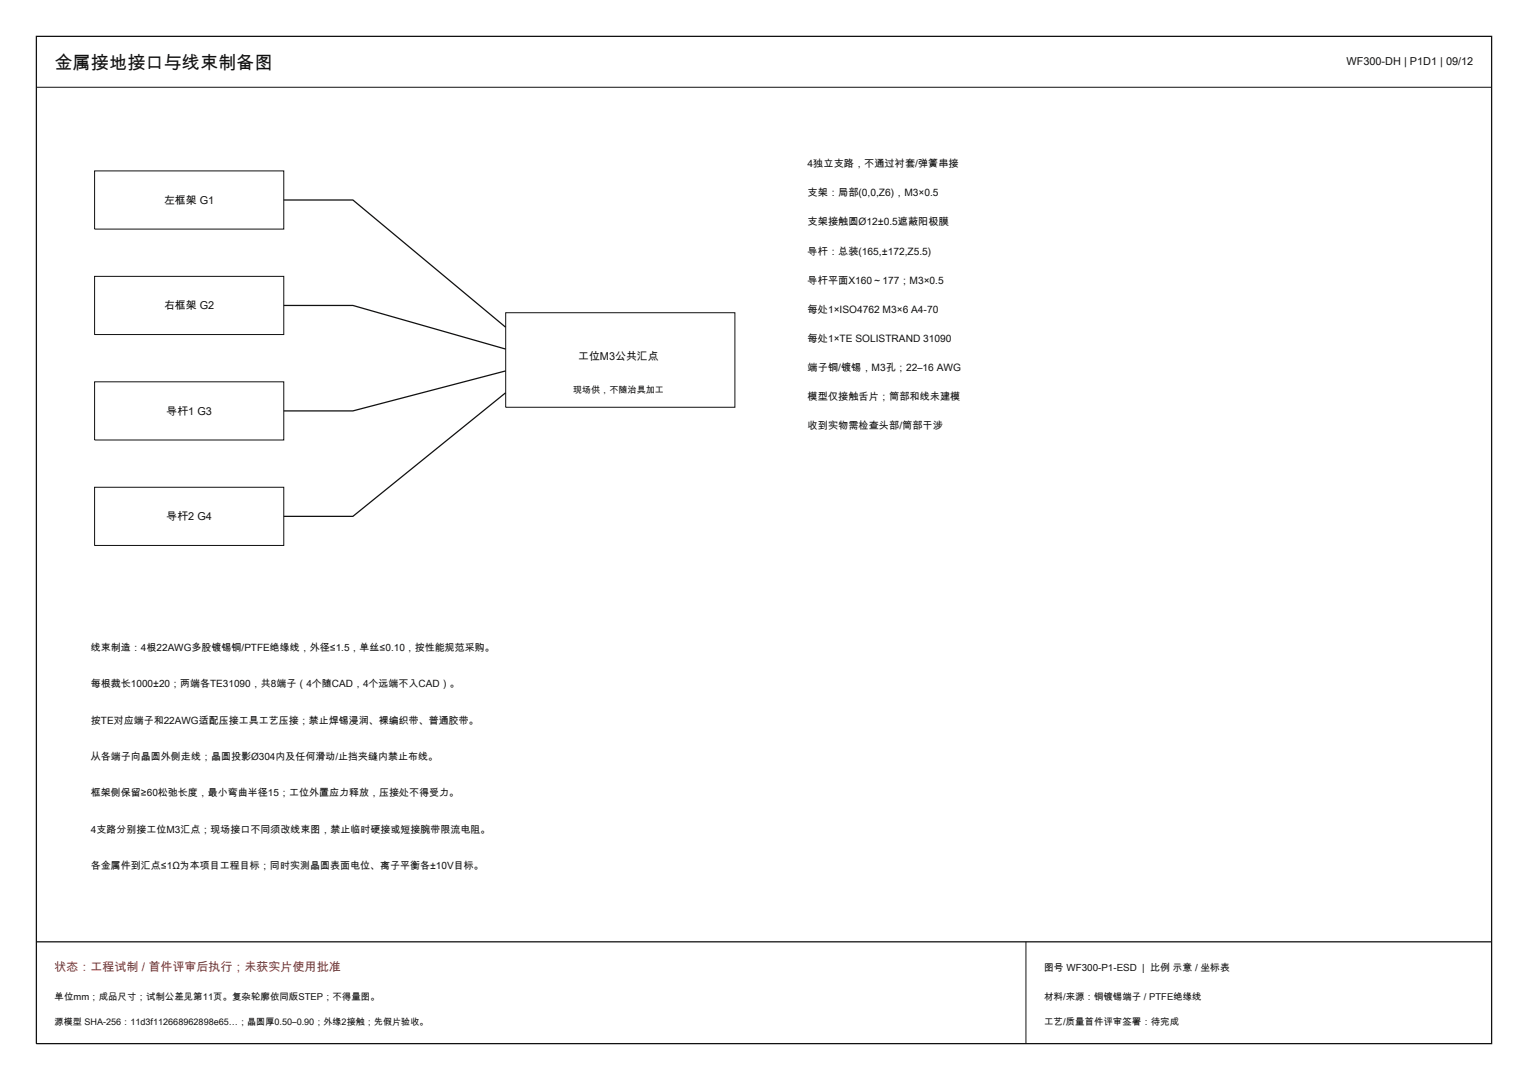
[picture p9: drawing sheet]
<svg xmlns="http://www.w3.org/2000/svg" width="420mm" height="297mm" viewBox="0 0 420 297" stroke-linecap="round" stroke-linejoin="round" font-family="sans-serif">
<defs><g id="words">
<text font-size="5" fill="#111" x="15" y="19">金属接地接口与线束制备图</text>
<text font-size="3.3" fill="#a22" x="15" y="267">状态：工程试制 / 首件评审后执行；未获实片使用批准</text>
<g font-size="3" fill="#111">
<text x="370.1" y="18">WF300-DH | P1D1 | 09/12</text>
<text x="45.1" y="56">左框架 G1</text>
<text x="45.1" y="85">右框架 G2</text>
<text x="158.9" y="99">工位M3公共汇点</text>
<text x="45.7" y="114">导杆1 G3</text>
<text x="45.7" y="143">导杆2 G4</text>
</g>
<g font-size="2.8" fill="#111">
<text x="222" y="46">4独立支路，不通过衬套/弹簧串接</text>
<text x="222" y="54">支架：局部(0,0,Z6)，M3×0.5</text>
<text x="222" y="62">支架接触圆Ø12±0.5遮蔽阳极膜</text>
<text x="222" y="70">导杆：总装(165,±172,Z5.5)</text>
<text x="222" y="78">导杆平面X160～177；M3×0.5</text>
<text x="222" y="86">每处1×ISO4762 M3×6 A4-70</text>
<text x="222" y="94">每处1×TE SOLISTRAND 31090</text>
<text x="222" y="102">端子铜/镀锡，M3孔；22–16 AWG</text>
<text x="222" y="110">模型仅接触舌片；筒部和线未建模</text>
<text x="222" y="118">收到实物需检查头部/筒部干涉</text>
<text x="25" y="179">线束制造：4根22AWG多股镀锡铜/PTFE绝缘线，外径≤1.5，单丝≤0.10，按性能规范采购。</text>
<text x="25" y="189">每根裁长1000±20；两端各TE31090，共8端子（4个随CAD，4个远端不入CAD）。</text>
<text x="25" y="199">按TE对应端子和22AWG适配压接工具工艺压接；禁止焊锡浸润、裸编织带、普通胶带。</text>
<text x="25" y="209">从各端子向晶圆外侧走线；晶圆投影Ø304内及任何滑动/止挡夹缝内禁止布线。</text>
<text x="25" y="219">框架侧保留≥60松弛长度，最小弯曲半径15；工位外置应力释放，压接处不得受力。</text>
<text x="25" y="229">4支路分别接工位M3汇点；现场接口不同须改线束图，禁止临时硬接或短接腕带限流电阻。</text>
<text x="25" y="239">各金属件到汇点≤1Ω为本项目工程目标；同时实测晶圆表面电位、离子平衡各±10V目标。</text>
</g>
<text font-size="2.7" fill="#111" x="287" y="267">图号 WF300-P1-ESD | 比例 示意 / 坐标表</text>
<g font-size="2.6" fill="#111">
<text x="15" y="275">单位mm；成品尺寸；试制公差见第11页。复杂轮廓依同版STEP；不得量图。</text>
<text x="287" y="275">材料/来源：铜镀锡端子 / PTFE绝缘线</text>
<text x="287" y="282">工艺/质量首件评审签署：待完成</text>
</g>
<g font-size="2.5" fill="#111">
<text x="157.5" y="108">现场供，不随治具加工</text>
<text x="15" y="282">源模型 SHA-256：11d3f112668962898e65…；晶圆厚0.50–0.90；外缘2接触；先假片验收。</text>
</g>
</g></defs>
<path d="M10 10h400v277h-400zM78 55h19l42 35M78 84h19l42 12M139 102l-42 11h-19M139 108l-42 34h-19M10 259h400" fill="none" stroke="#111" stroke-width=".35"/>
<path d="M10 24h400M26 47h52v16h-52zM26 76h52v16h-52zM139 86h63v26h-63zM26 105h52v16h-52zM26 134h52v16h-52zM282 259v28" fill="none" stroke="#111" stroke-width=".27"/>
<use href="#words"/>
</svg>
